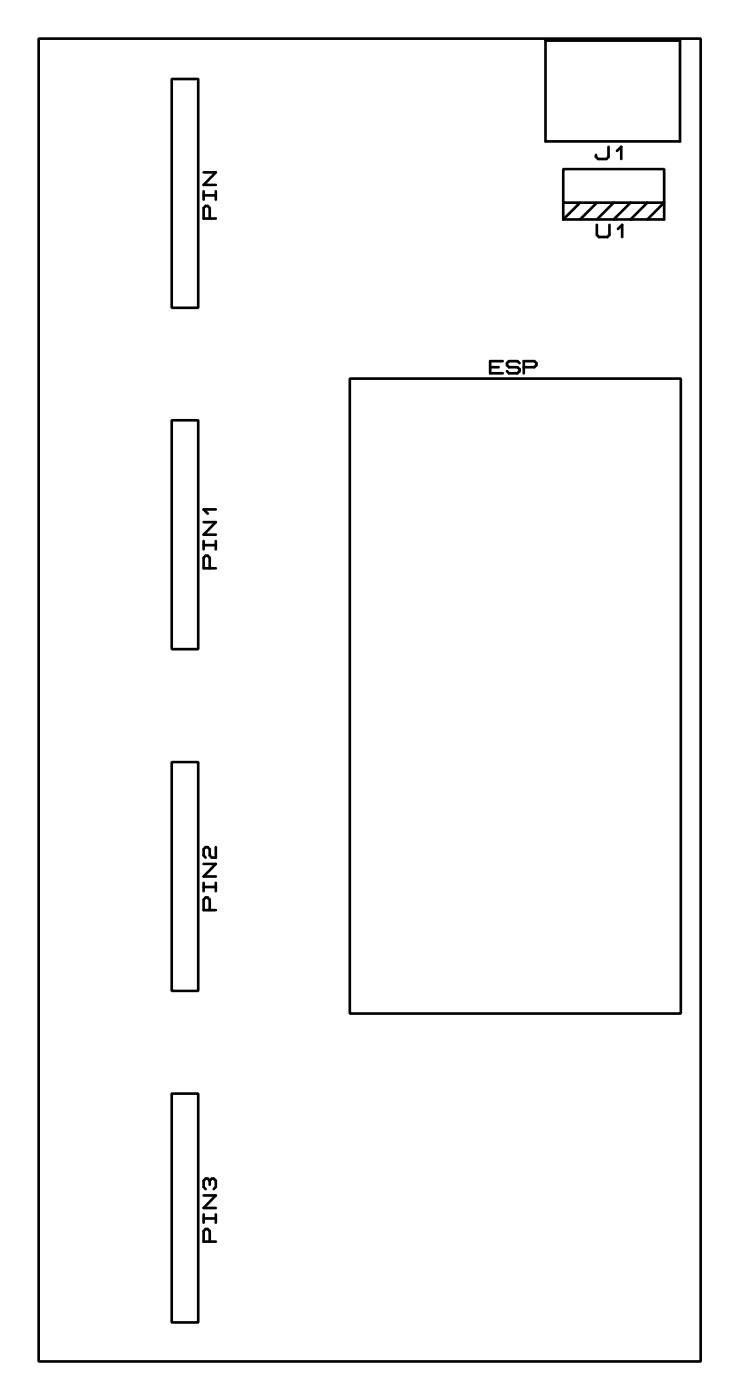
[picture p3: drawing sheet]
<svg xmlns="http://www.w3.org/2000/svg" width="56mm" height="106mm" viewBox="0 0 56 106" stroke-linecap="round" stroke-linejoin="round" font-family="sans-serif">
<g fill="none" stroke="#000" stroke-width=".2">
<path d="M2.9 2.9h50v100h-50zM13 6h2v17.3h-2zM15.4 14.5v.6M15.4 14.8h.9M15.4 13h.9l-.9 1h.9M15.8 16.5v-.8l-.1-.1h-.2l-.1 .1v.8h.9M16.3 14.5v.6M41.2 3.1h10.2v7.6h-10.2zM42.5 12.8h7.7v2.5h-7.7zM42.5 16.6h7.7v-1.3l-1.3 1.3M42.5 15.3v1.3M43.8 15.3l-1.3 1.3"/>
<path d="M45.1 15.3l-1.3 1.3M45.1 17v.8l.1 .1h.7l.1-.1v-.8M46 11.1v.8l-.2 .1h-.6l-.2-.1v-.2M46.3 15.3l-1.2 1.3M46.6 11.4l.3-.3v.9M46.7 17.3l.3-.3v.9M47.6 15.3l-1.3 1.3M48.9 15.3l-1.3 1.3M13 31.8h2v17.3h-2zM15.4 39.5h.9l-.9 .9h.9M16.3 38.5h-.9l.3 .3M26.4 28.6h25v48h-25z"/>
<path d="M37 27.8h.7M38 27.3h-1v.9h1M39.2 27.4l-.1-.1h-.7l-.1 .1v.2l.1 .2h.7l.1 .1v.2l-.1 .1h-.7l-.1-.1M39.6 27.8h.7l.2-.2v-.2l-.2-.1h-.7v.9M13 57.6h2v17.3h-2zM15.4 40.9v.6M15.4 41.2h.9M15.8 43v-.8l-.1-.2h-.2l-.1 .2v.8h.9M16.3 40.9v.6M15.4 66.7v.7M15.4 67h.9M15.4 65.3h.9l-.9 1h.9"/>
<path d="M15.8 68.8v-.8l-.1-.2h-.2l-.1 .2v.8h.9M16.3 64v.8h-.3l-.2-.1v-.5l-.1-.2h-.2l-.1 .2v.5l.1 .1M16.3 66.7v.7M13 82.7h2v17.3h-2zM15.4 91.8v.6M15.4 92.1h.9M15.4 90.4h.9l-.9 .9h.9M15.8 89.3l-.1-.2h-.2l-.1 .2v.4l.1 .2M15.8 93.9v-.8l-.1-.2h-.2l-.1 .2v.8h.9M15.8 89.3v.3M15.8 89.3l.2-.2h.1l.2 .2v.4l-.2 .2M16.3 91.8v.6"/>
</g>
</svg>
